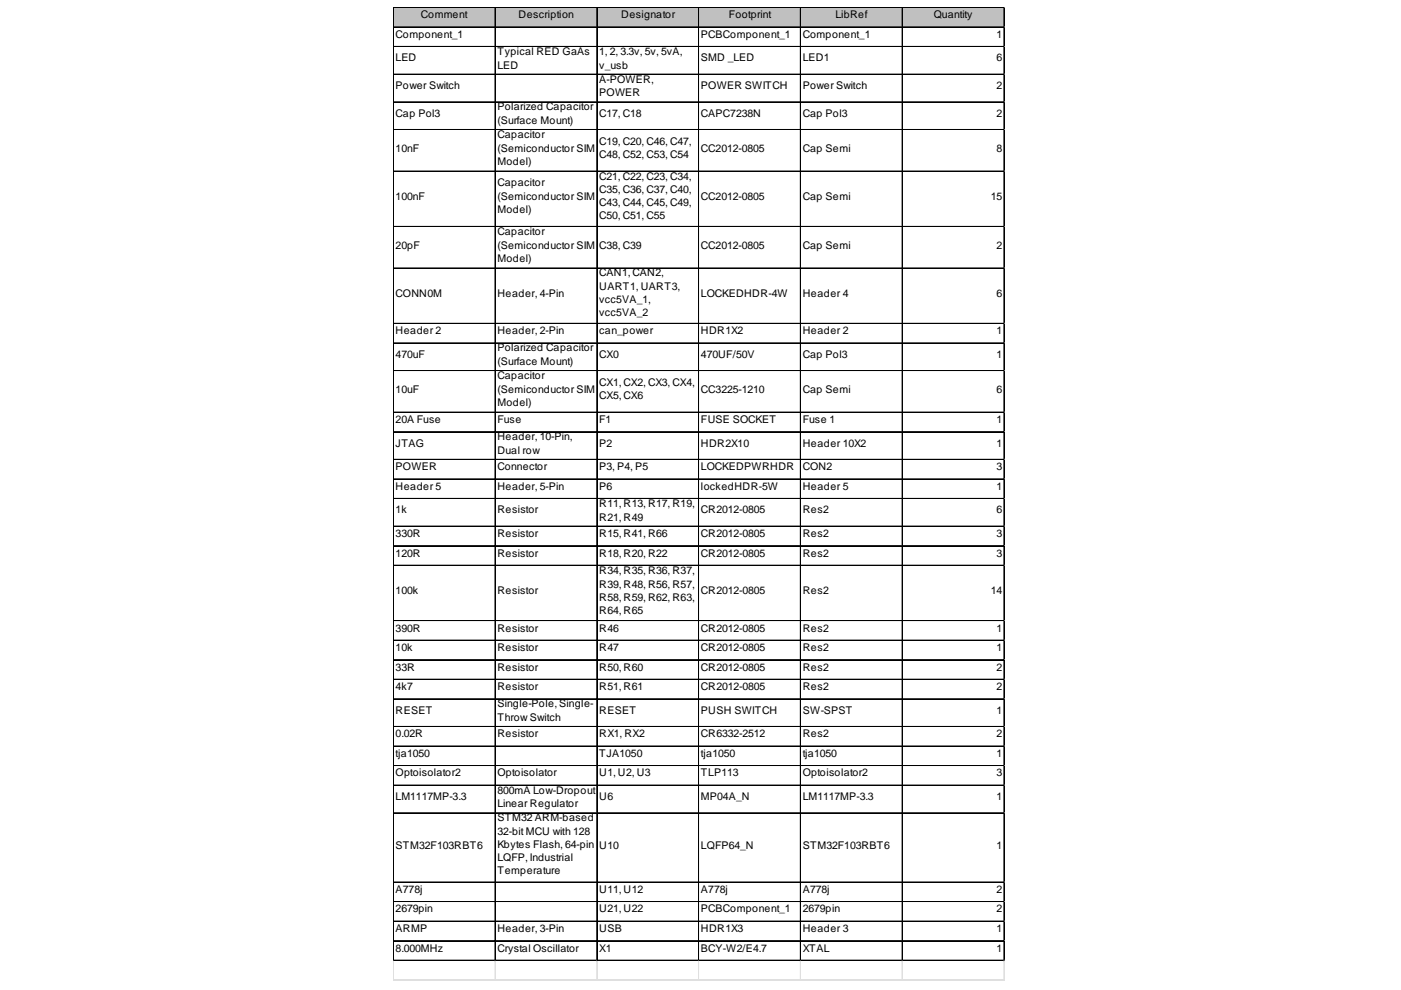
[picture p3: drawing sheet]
<svg xmlns="http://www.w3.org/2000/svg" width="297mm" height="210mm" viewBox="0 0 297 210" stroke-linecap="round" stroke-linejoin="round" font-family="sans-serif">
<defs><g id="words">
<g font-size="2.2">
<text x="89.2" y="3.9">Comment</text>
<text x="110" y="3.9">Description</text>
<text x="131.7" y="3.9">Designator</text>
<text x="154.5" y="3.9">Footprint</text>
<text x="177.1" y="3.9">LibRef</text>
<text x="198" y="3.9">Quantity</text>
<text x="83.9" y="8">Component_1</text>
<text x="105.5" y="11.6">Typical RED GaAs</text>
<text x="127" y="11.6">1, 2, 3.3v, 5v, 5vA,</text>
<text x="148.6" y="8">PCBComponent_1</text>
<text x="170.2" y="8">Component_1</text>
<text x="211.3" y="8">1</text>
<text x="83.9" y="13">LED</text>
<text x="105.5" y="14.6">LED</text>
<text x="127" y="14.6">v_usb</text>
<text x="127" y="17.5">A-POWER,</text>
<text x="148.6" y="13">SMD _LED</text>
<text x="170.2" y="13">LED1</text>
<text x="211.3" y="13">6</text>
<text x="83.9" y="18.9">Power Switch</text>
<text x="105.5" y="23.4">Polarized Capacitor</text>
<text x="127" y="20.5">POWER</text>
<text x="148.6" y="18.9">POWER SWITCH</text>
<text x="170.2" y="18.9">Power Switch</text>
<text x="211.3" y="18.9">2</text>
<text x="83.9" y="24.8">Cap Pol3</text>
<text x="105.5" y="26.3">(Surface Mount)</text>
<text x="105.5" y="29.3">Capacitor</text>
<text x="127" y="24.8">C17, C18</text>
<text x="148.6" y="24.8">CAPC7238N</text>
<text x="170.2" y="24.8">Cap Pol3</text>
<text x="211.3" y="24.8">2</text>
<text x="83.9" y="32.2">10nF</text>
<text x="105.5" y="32.2">(Semiconductor SIM</text>
<text x="105.5" y="35">Model)</text>
<text x="127" y="30.6">C19, C20, C46, C47,</text>
<text x="127" y="33.6">C48, C52, C53, C54</text>
<text x="148.6" y="32.2">CC2012-0805</text>
<text x="170.2" y="32.2">Cap Semi</text>
<text x="211.3" y="32.2">8</text>
<text x="105.5" y="39.4">Capacitor</text>
<text x="127" y="38.1">C21, C22, C23, C34,</text>
<text x="127" y="41">C35, C36, C37, C40,</text>
<text x="83.9" y="42.4">100nF</text>
<text x="105.5" y="42.4">(Semiconductor SIM</text>
<text x="105.5" y="45.1">Model)</text>
<text x="127" y="43.8">C43, C44, C45, C49,</text>
<text x="127" y="46.5">C50, C51, C55</text>
<text x="148.6" y="42.4">CC2012-0805</text>
<text x="170.2" y="42.4">Cap Semi</text>
<text x="210.1" y="42.4">15</text>
<text x="83.9" y="52.7">20pF</text>
<text x="105.5" y="49.8">Capacitor</text>
<text x="105.5" y="52.7">(Semiconductor SIM</text>
<text x="127" y="52.7">C38, C39</text>
<text x="148.6" y="52.7">CC2012-0805</text>
<text x="170.2" y="52.7">Cap Semi</text>
<text x="211.3" y="52.7">2</text>
<text x="105.5" y="55.5">Model)</text>
<text x="127" y="58.6">CAN1, CAN2,</text>
<text x="83.9" y="62.9">CONN0M</text>
<text x="105.5" y="62.9">Header, 4-Pin</text>
<text x="127" y="61.5">UART1, UART3,</text>
<text x="127" y="64.3">vcc5VA_1,</text>
<text x="148.6" y="62.9">LOCKEDHDR-4W</text>
<text x="170.2" y="62.9">Header 4</text>
<text x="211.3" y="62.9">6</text>
<text x="83.9" y="70.9">Header 2</text>
<text x="105.5" y="70.9">Header, 2-Pin</text>
<text x="127" y="67.1">vcc5VA_2</text>
<text x="127" y="70.9">can_power</text>
<text x="148.6" y="70.9">HDR1X2</text>
<text x="170.2" y="70.9">Header 2</text>
<text x="211.3" y="70.9">1</text>
<text x="83.9" y="75.9">470uF</text>
<text x="105.5" y="74.5">Polarized Capacitor</text>
<text x="105.5" y="77.4">(Surface Mount)</text>
<text x="127" y="75.9">CX0</text>
<text x="148.6" y="75.9">470UF/50V</text>
<text x="170.2" y="75.9">Cap Pol3</text>
<text x="211.3" y="75.9">1</text>
<text x="83.9" y="83.3">10uF</text>
<text x="105.5" y="80.4">Capacitor</text>
<text x="105.5" y="83.3">(Semiconductor SIM</text>
<text x="127" y="81.8">CX1, CX2, CX3, CX4,</text>
<text x="148.6" y="83.3">CC3225-1210</text>
<text x="170.2" y="83.3">Cap Semi</text>
<text x="211.3" y="83.3">6</text>
<text x="83.9" y="89.7">20A Fuse</text>
<text x="105.5" y="86.1">Model)</text>
<text x="105.5" y="89.7">Fuse</text>
<text x="127" y="84.7">CX5, CX6</text>
<text x="127" y="89.7">F1</text>
<text x="148.6" y="89.7">FUSE SOCKET</text>
<text x="170.2" y="89.7">Fuse 1</text>
<text x="211.3" y="89.7">1</text>
<text x="83.9" y="94.7">JTAG</text>
<text x="105.5" y="93.3">Header, 10-Pin,</text>
<text x="127" y="94.7">P2</text>
<text x="148.6" y="94.7">HDR2X10</text>
<text x="170.2" y="94.7">Header 10X2</text>
<text x="211.3" y="94.7">1</text>
<text x="83.9" y="99.7">POWER</text>
<text x="105.5" y="96.3">Dual row</text>
<text x="105.5" y="99.7">Connector</text>
<text x="127" y="99.7">P3, P4, P5</text>
<text x="148.6" y="99.7">LOCKEDPWRHDR</text>
<text x="170.2" y="99.7">CON2</text>
<text x="211.3" y="99.7">3</text>
<text x="83.9" y="103.9">Header 5</text>
<text x="105.5" y="103.9">Header, 5-Pin</text>
<text x="127" y="103.9">P6</text>
<text x="127" y="107.5">R11, R13, R17, R19,</text>
<text x="148.6" y="103.9">lockedHDR-5W</text>
<text x="170.2" y="103.9">Header 5</text>
<text x="211.3" y="103.9">1</text>
<text x="83.9" y="108.9">1k</text>
<text x="83.9" y="113.9">330R</text>
<text x="105.5" y="108.9">Resistor</text>
<text x="105.5" y="113.9">Resistor</text>
<text x="127" y="110.4">R21, R49</text>
<text x="127" y="113.9">R15, R41, R66</text>
<text x="148.6" y="108.9">CR2012-0805</text>
<text x="148.6" y="113.9">CR2012-0805</text>
<text x="170.2" y="108.9">Res2</text>
<text x="170.2" y="113.9">Res2</text>
<text x="211.3" y="108.9">6</text>
<text x="211.3" y="113.9">3</text>
<text x="83.9" y="118">120R</text>
<text x="105.5" y="118">Resistor</text>
<text x="127" y="118">R18, R20, R22</text>
<text x="148.6" y="118">CR2012-0805</text>
<text x="170.2" y="118">Res2</text>
<text x="211.3" y="118">3</text>
<text x="83.9" y="126">100k</text>
<text x="105.5" y="126">Resistor</text>
<text x="127" y="121.6">R34, R35, R36, R37,</text>
<text x="127" y="124.6">R39, R48, R56, R57,</text>
<text x="148.6" y="126">CR2012-0805</text>
<text x="170.2" y="126">Res2</text>
<text x="210.1" y="126">14</text>
<text x="127" y="127.3">R58, R59, R62, R63,</text>
<text x="127" y="130.1">R64, R65</text>
<text x="83.9" y="133.9">390R</text>
<text x="105.5" y="133.9">Resistor</text>
<text x="127" y="133.9">R46</text>
<text x="148.6" y="133.9">CR2012-0805</text>
<text x="170.2" y="133.9">Res2</text>
<text x="211.3" y="133.9">1</text>
<text x="83.9" y="138">10k</text>
<text x="83.9" y="142.2">33R</text>
<text x="105.5" y="138">Resistor</text>
<text x="105.5" y="142.2">Resistor</text>
<text x="127" y="138">R47</text>
<text x="127" y="142.2">R50, R60</text>
<text x="148.6" y="138">CR2012-0805</text>
<text x="148.6" y="142.2">CR2012-0805</text>
<text x="170.2" y="138">Res2</text>
<text x="170.2" y="142.2">Res2</text>
<text x="211.3" y="138">1</text>
<text x="211.3" y="142.2">2</text>
<text x="83.9" y="146.3">4k7</text>
<text x="105.5" y="146.3">Resistor</text>
<text x="105.5" y="150">Single-Pole, Single-</text>
<text x="127" y="146.3">R51, R61</text>
<text x="148.6" y="146.3">CR2012-0805</text>
<text x="170.2" y="146.3">Res2</text>
<text x="211.3" y="146.3">2</text>
<text x="83.9" y="151.3">RESET</text>
<text x="105.5" y="152.9">Throw Switch</text>
<text x="127" y="151.3">RESET</text>
<text x="148.6" y="151.3">PUSH SWITCH</text>
<text x="170.2" y="151.3">SW-SPST</text>
<text x="211.3" y="151.3">1</text>
<text x="83.9" y="156.3">0.02R</text>
<text x="83.9" y="160.5">tja1050</text>
<text x="105.5" y="156.3">Resistor</text>
<text x="127" y="156.3">RX1, RX2</text>
<text x="127" y="160.5">TJA1050</text>
<text x="148.6" y="156.3">CR6332-2512</text>
<text x="148.6" y="160.5">tja1050</text>
<text x="170.2" y="156.3">Res2</text>
<text x="170.2" y="160.5">tja1050</text>
<text x="211.3" y="156.3">2</text>
<text x="211.3" y="160.5">1</text>
<text x="83.9" y="164.6">Optoisolator2</text>
<text x="105.5" y="164.6">Optoisolator</text>
<text x="127" y="164.6">U1, U2, U3</text>
<text x="148.6" y="164.6">TLP113</text>
<text x="170.2" y="164.6">Optoisolator2</text>
<text x="211.3" y="164.6">3</text>
<text x="83.9" y="169.6">LM1117MP-3.3</text>
<text x="105.5" y="168.3">800mA Low-Dropout</text>
<text x="105.5" y="171.2">Linear Regulator</text>
<text x="127" y="169.6">U6</text>
<text x="148.6" y="169.6">MP04A_N</text>
<text x="170.2" y="169.6">LM1117MP-3.3</text>
<text x="211.3" y="169.6">1</text>
<text x="105.5" y="174.1">STM32 ARM-based</text>
<text x="105.5" y="177.1">32-bit MCU with 128</text>
<text x="105.5" y="179.8">Kbytes Flash, 64-pin</text>
<text x="83.9" y="180">STM32F103RBT6</text>
<text x="105.5" y="182.6">LQFP, Industrial</text>
<text x="105.5" y="185.4">Temperature</text>
<text x="127" y="180">U10</text>
<text x="148.6" y="180">LQFP64_N</text>
<text x="170.2" y="180">STM32F103RBT6</text>
<text x="211.3" y="180">1</text>
<text x="83.9" y="189.3">A778j</text>
<text x="127" y="189.3">U11, U12</text>
<text x="148.6" y="189.3">A778j</text>
<text x="170.2" y="189.3">A778j</text>
<text x="211.3" y="189.3">2</text>
<text x="83.9" y="193.5">2679pin</text>
<text x="83.9" y="197.6">ARMP</text>
<text x="105.5" y="197.6">Header, 3-Pin</text>
<text x="127" y="193.5">U21, U22</text>
<text x="127" y="197.6">USB</text>
<text x="148.6" y="193.5">PCBComponent_1</text>
<text x="148.6" y="197.6">HDR1X3</text>
<text x="170.2" y="193.5">2679pin</text>
<text x="170.2" y="197.6">Header 3</text>
<text x="211.3" y="193.5">2</text>
<text x="211.3" y="197.6">1</text>
<text x="83.9" y="201.8">8.000MHz</text>
<text x="105.5" y="201.8">Crystal Oscillator</text>
<text x="127" y="201.8">X1</text>
<text x="148.6" y="201.8">BCY-W2/E4.7</text>
<text x="170.2" y="201.8">XTAL</text>
<text x="211.3" y="201.8">1</text>
</g>
</g></defs>
<path d="M83.5 1.7h129.5v4.2h-129.5z" fill="#c0c0c0"/>
<g fill="none" stroke="#000" stroke-width=".21">
<path d="M83.4 1.6v202.1M83.5 1.6v202.1M83.5 1.6h129.5M83.5 5.7h129.5M83.5 5.8h129.5M83.5 9.8h129.5M83.5 9.9h129.5M83.5 15.7h129.5M83.5 15.8h129.5M104.9 1.7v202M105 1.7v202M126.5 1.7v202"/>
<path d="M126.6 1.7v202M148.1 1.7v202M148.2 1.7v202M169.7 1.7v202M169.8 1.7v202M191.3 1.7v202M191.4 1.7v202M212.8 1.7v202M212.9 1.7v202M83.5 21.6h129.5M83.5 21.7h129.5M83.5 27.5h129.5"/>
<path d="M83.5 36.3h129.5M83.5 48h129.5M83.5 48.1h129.5M83.5 56.8h129.5M83.5 56.9h129.5M83.5 68.5h129.5M83.5 68.6h129.5M83.5 72.7h129.5M83.5 72.8h129.5M83.5 78.6h129.5M83.5 87.4h129.5M83.5 87.5h129.5"/>
<path d="M83.5 91.5h129.5M83.5 91.6h129.5M83.5 97.4h129.5M83.5 97.5h129.5M83.5 101.5h129.5M83.5 101.6h129.5M83.5 105.7h129.5M83.5 105.8h129.5M83.5 111.5h129.5M83.5 111.6h129.5M83.5 115.7h129.5M83.5 115.8h129.5"/>
<path d="M83.5 119.8h129.5M83.5 119.9h129.5M83.5 131.6h129.5M83.5 131.7h129.5M83.5 135.7h129.5M83.5 135.8h129.5M83.5 139.9h129.5M83.5 144h129.5M83.5 144.1h129.5M83.5 148.1h129.5M83.5 148.2h129.5M83.5 154h129.5"/>
<path d="M83.5 154.1h129.5M83.5 158.2h129.5M83.5 158.3h129.5M83.5 162.3h129.5M83.5 162.4h129.5M83.5 166.5h129.5M83.5 172.3h129.5M83.5 172.4h129.5M83.5 187h129.5M83.5 187.1h129.5M83.5 191.1h129.5M83.5 191.2h129.5"/>
<path d="M83.5 195.3h129.5M83.5 195.4h129.5M83.5 199.4h129.5M83.5 199.5h129.5M83.5 203.6h129.5M83.5 203.7h129.5"/>
</g>
<g fill="none" stroke="#dadcdd" stroke-width=".21">
<path d="M213 1.6h.1M83.4 203.7v4.2M83.5 203.7v4.2M104.9 203.7v4.2M105 203.7v4.2M126.5 203.7v4.2M126.6 203.7v4.2M148.1 203.7v4.2M148.2 203.7v4.2M169.7 203.7v4.2M169.8 203.7v4.2M191.3 203.7v4.2"/>
<path d="M191.4 203.7v4.2M212.8 203.7v4.2M212.9 203.7v4.2"/>
</g>
<path d="M213 1.6l.1 .1z" fill="#dadcdd"/>
<path d="M213 5.7h.1" fill="none" stroke="#dadcdd" stroke-width=".21"/>
<path d="M213 5.7l.1 .2z" fill="#dadcdd"/>
<path d="M213 9.8h.1" fill="none" stroke="#dadcdd" stroke-width=".21"/>
<path d="M213 9.8l.1 .2z" fill="#dadcdd"/>
<path d="M213 15.7h.1" fill="none" stroke="#dadcdd" stroke-width=".21"/>
<path d="M213 15.7l.1 .2z" fill="#dadcdd"/>
<path d="M213 21.6h.1" fill="none" stroke="#dadcdd" stroke-width=".21"/>
<path d="M213 21.6l.1 .2z" fill="#dadcdd"/>
<path d="M213 27.5h.1" fill="none" stroke="#dadcdd" stroke-width=".21"/>
<path d="M213 27.5l.1 .1z" fill="#dadcdd"/>
<path d="M213 36.3h.1" fill="none" stroke="#dadcdd" stroke-width=".21"/>
<path d="M213 36.3l.1 .1z" fill="#dadcdd"/>
<path d="M213 48h.1" fill="none" stroke="#dadcdd" stroke-width=".21"/>
<path d="M213 48l.1 .2z" fill="#dadcdd"/>
<path d="M213 56.8h.1" fill="none" stroke="#dadcdd" stroke-width=".21"/>
<path d="M213 56.8l.1 .2z" fill="#dadcdd"/>
<path d="M213 68.5h.1" fill="none" stroke="#dadcdd" stroke-width=".21"/>
<path d="M213 68.5l.1 .2z" fill="#dadcdd"/>
<path d="M213 72.7h.1" fill="none" stroke="#dadcdd" stroke-width=".21"/>
<path d="M213 72.7l.1 .2z" fill="#dadcdd"/>
<path d="M213 78.6h.1" fill="none" stroke="#dadcdd" stroke-width=".21"/>
<path d="M213 78.6l.1 .1z" fill="#dadcdd"/>
<path d="M213 87.4h.1" fill="none" stroke="#dadcdd" stroke-width=".21"/>
<path d="M213 87.4l.1 .1z" fill="#dadcdd"/>
<path d="M213 91.5h.1" fill="none" stroke="#dadcdd" stroke-width=".21"/>
<path d="M213 91.5l.1 .2z" fill="#dadcdd"/>
<path d="M213 97.4h.1" fill="none" stroke="#dadcdd" stroke-width=".21"/>
<path d="M213 97.4l.1 .2z" fill="#dadcdd"/>
<path d="M213 101.5h.1" fill="none" stroke="#dadcdd" stroke-width=".21"/>
<path d="M213 101.5l.1 .2z" fill="#dadcdd"/>
<path d="M213 105.7h.1" fill="none" stroke="#dadcdd" stroke-width=".21"/>
<path d="M213 105.7l.1 .1z" fill="#dadcdd"/>
<path d="M213 111.5h.1" fill="none" stroke="#dadcdd" stroke-width=".21"/>
<path d="M213 111.5l.1 .2z" fill="#dadcdd"/>
<path d="M213 115.7h.1" fill="none" stroke="#dadcdd" stroke-width=".21"/>
<path d="M213 115.7l.1 .2z" fill="#dadcdd"/>
<path d="M213 119.8h.1" fill="none" stroke="#dadcdd" stroke-width=".21"/>
<path d="M213 119.8l.1 .2z" fill="#dadcdd"/>
<path d="M213 131.6h.1" fill="none" stroke="#dadcdd" stroke-width=".21"/>
<path d="M213 131.6l.1 .1z" fill="#dadcdd"/>
<path d="M213 135.7h.1" fill="none" stroke="#dadcdd" stroke-width=".21"/>
<path d="M213 135.7l.1 .2z" fill="#dadcdd"/>
<path d="M213 139.9h.1" fill="none" stroke="#dadcdd" stroke-width=".21"/>
<path d="M213 139.9l.1 .1z" fill="#dadcdd"/>
<path d="M213 144h.1" fill="none" stroke="#dadcdd" stroke-width=".21"/>
<path d="M213 144l.1 .2z" fill="#dadcdd"/>
<path d="M213 148.1h.1" fill="none" stroke="#dadcdd" stroke-width=".21"/>
<path d="M213 148.1l.1 .2z" fill="#dadcdd"/>
<path d="M213 154h.1" fill="none" stroke="#dadcdd" stroke-width=".21"/>
<path d="M213 154l.1 .2z" fill="#dadcdd"/>
<path d="M213 158.2h.1" fill="none" stroke="#dadcdd" stroke-width=".21"/>
<path d="M213 158.2l.1 .1z" fill="#dadcdd"/>
<path d="M213 162.3h.1" fill="none" stroke="#dadcdd" stroke-width=".21"/>
<path d="M213 162.3l.1 .2z" fill="#dadcdd"/>
<path d="M213 166.5h.1" fill="none" stroke="#dadcdd" stroke-width=".21"/>
<path d="M213 166.5l.1 .1z" fill="#dadcdd"/>
<path d="M213 172.3h.1" fill="none" stroke="#dadcdd" stroke-width=".21"/>
<path d="M213 172.3l.1 .2z" fill="#dadcdd"/>
<path d="M213 187h.1" fill="none" stroke="#dadcdd" stroke-width=".21"/>
<path d="M213 187l.1 .2z" fill="#dadcdd"/>
<path d="M213 191.1h.1" fill="none" stroke="#dadcdd" stroke-width=".21"/>
<path d="M213 191.1l.1 .2z" fill="#dadcdd"/>
<path d="M213 195.3h.1" fill="none" stroke="#dadcdd" stroke-width=".21"/>
<path d="M213 195.3l.1 .2z" fill="#dadcdd"/>
<path d="M213 199.4h.1" fill="none" stroke="#dadcdd" stroke-width=".21"/>
<path d="M213 199.4l.1 .2z" fill="#dadcdd"/>
<path d="M213 203.6h.1" fill="none" stroke="#dadcdd" stroke-width=".21"/>
<path d="M213 203.6l.1 .1z" fill="#dadcdd"/>
<path d="M83.4 207.7h129.7M83.4 207.8h129.7" fill="none" stroke="#dadcdd" stroke-width=".21"/>
<use href="#words"/>
</svg>
